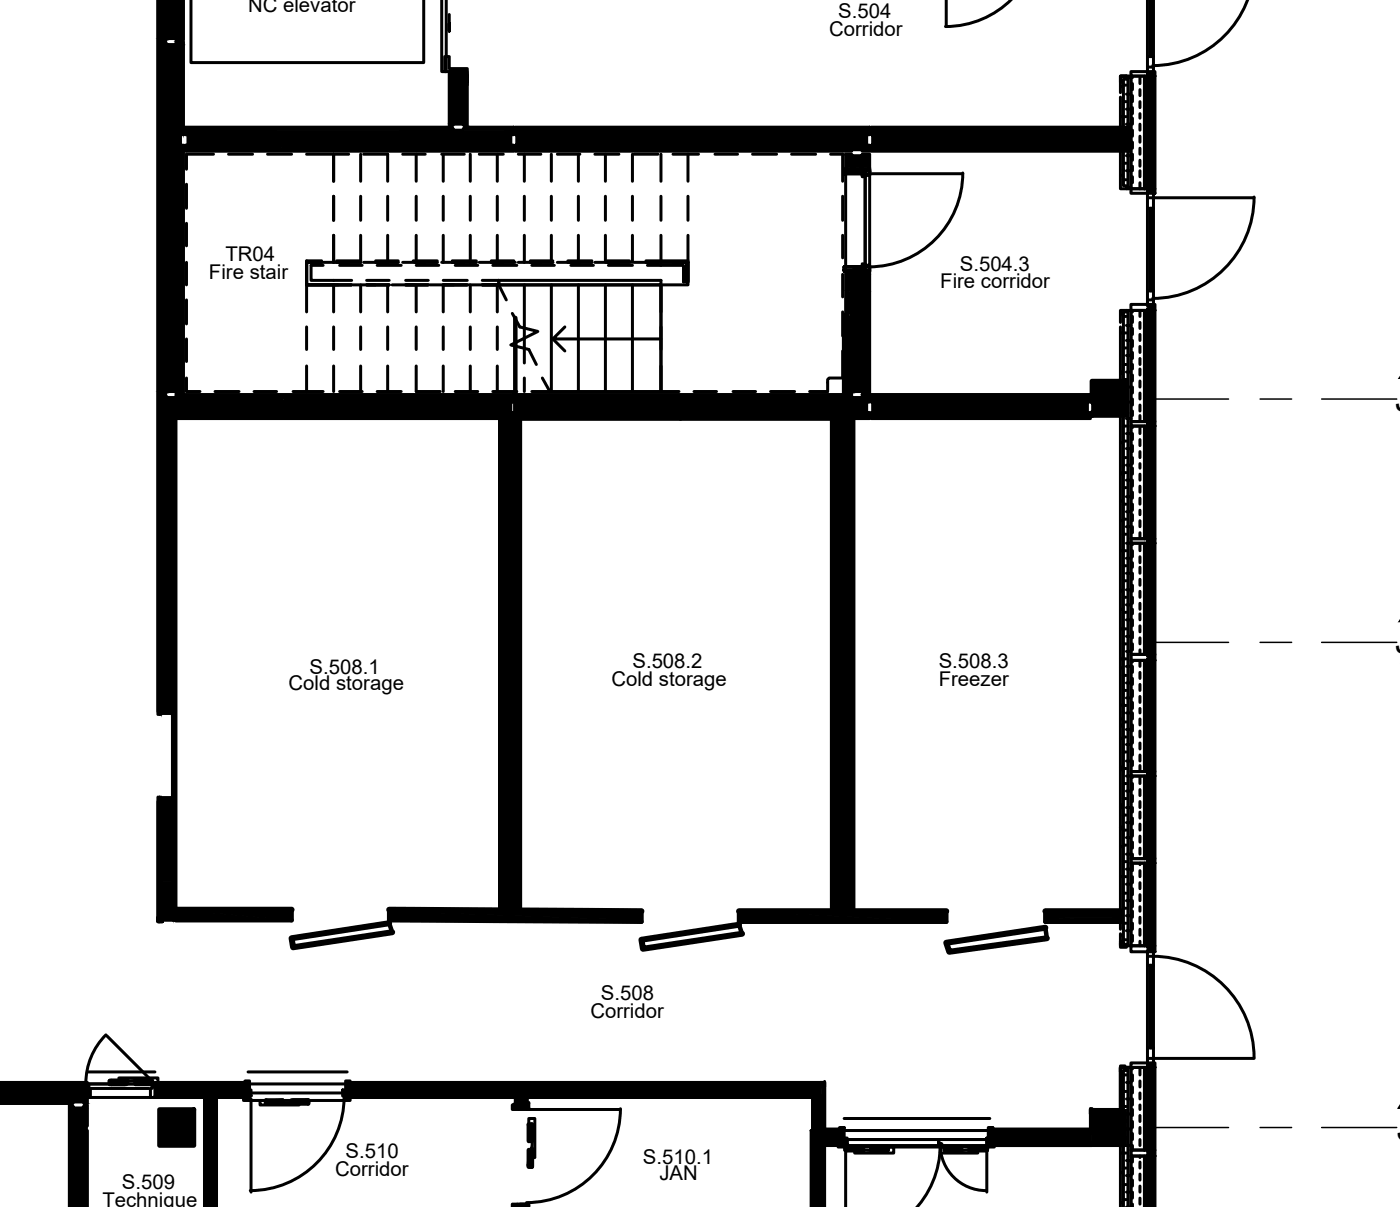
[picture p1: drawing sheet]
<svg xmlns="http://www.w3.org/2000/svg" width="39mm" height="34mm" viewBox="0 0 39 34" stroke-linecap="round" stroke-linejoin="round" font-family="sans-serif">
<defs><g id="words">
<g font-size="1">
<text x="39.3" y="11.6">JE-</text>
<text x="39.3" y="18.4">JE-</text>
<text x="39.4" y="32.1">JE</text>
</g>
<g font-size=".6">
<text x="7.8" y="-.1">EL02</text>
<text x="7" y=".3">NC elevator</text>
<text x="23.4" y="1">Corridor</text>
<text x="23.6" y=".5">S.504</text>
<text x="5.9" y="7.9">Fire stair</text>
<text x="6.4" y="7.4">TR04</text>
<text x="26.5" y="8.1">Fire corridor</text>
<text x="27.1" y="7.6">S.504.3</text>
<text x="8.1" y="19.5">Cold storage</text>
<text x="8.7" y="19">S.508.1</text>
<text x="17.2" y="19.3">Cold storage</text>
<text x="17.8" y="18.8">S.508.2</text>
<text x="26.5" y="19.3">Freezer</text>
<text x="26.5" y="18.8">S.508.3</text>
<text x="16.6" y="28.7">Corridor</text>
<text x="16.9" y="28.2">S.508</text>
<text x="2.9" y="34">Technique</text>
<text x="3.4" y="33.5">S.509</text>
<text x="9.4" y="33.1">Corridor</text>
<text x="9.7" y="32.6">S.510</text>
<text x="18.1" y="32.8">S.510.1</text>
<text x="18.6" y="33.3">JAN</text>
</g>
</g></defs>
<!-- layer: Room No. -->
<g fill="#000" stroke="#000" stroke-width=".03">
<path d="M5 25.6h3.2zM5 25.6h3.2v.3zM11 25.7h7.1v.2zM20.8 25.7h5.9v.3zM29.5 25.7h2.1zM29.5 25.9h2.1v.1z"/>
<path d="M5 25.9h3.2zM5 25.6l3.2 .3h-3.2z"/>
<path d="M11 25.6l3.1 .1zM11 25.7h3.1zM11 25.7h3.1z"/>
<path d="M11 25.7v.2h7.1zM11 25.9l7.1 .1z"/>
<path d="M11 25.7h7.1zM11 25.7h7.1z"/>
<path d="M20.8 25.7h2.7zM20.8 25.7h2.7zM20.8 25.7h2.7z"/>
<path d="M20.8 25.7h5.9zM20.8 25.7h5.9z"/>
<path d="M20.8 26h5.9zM20.8 25.7l5.9 .3h-5.9z"/>
<path d="M29.5 25.7l2.1 .2v-.2zM29.5 25.7l2.1 .2h-2.1z"/>
<path d="M29.5 26h2.1zM29.5 25.9l2.1 .1h-2.1z"/>
</g>
<!-- layer: A-WALL-____-PATT -->
<g fill="none" stroke="#000" stroke-width=".08">
<path d="M31.6 2.4h.1M31.6 3.3h.1M31.6 4.9h.1M31.6 11.6h.1M31.6 14.7h.1M31.6 17.7h.1M31.6 9.4h.1M31.6 11.1h.1M31.6 12.5h.1M31.6 14.1h.1M31.6 15.5h.1M31.6 17.2h.1"/>
<path d="M31.6 18.6h.1M31.6 16.6v.1M31.6 18.8h.1M31.6 3.8h.1M31.6 10.5h.1M31.6 13.3l.1 .1M31.6 8.8l.2 .1M31.7 13.2h.1M31.7 3.3h.1M31.7 4.8h.1M31.7 2.4h.1M31.7 2.9h.1"/>
<path d="M31.7 3.8h.1M31.7 4.2h.1M31.7 4.6h.1M31.7 5.1h.1M31.7 17.7h.1M31.7 9.4h.1M31.7 15.5h.1M31.7 18.6h.1M31.7 19.8l-.1 .1M31.7 9.8h.1M31.7 10.3h.1M31.7 10.7h.1"/>
<path d="M31.7 11.1h.1M31.7 11.6h.1M31.7 12h.1M31.7 12.4h.1M31.7 12.9h.1M31.7 13.3h.1M31.7 13.7h.1M31.7 14.2h.1M31.7 14.6h.1M31.7 15.1h.1M31.7 15.9h.1M31.7 16.4h.1"/>
<path d="M31.7 16.8h.1M31.7 17.3h.1M31.7 18.1h.1M31.7 19h.1M31.7 19.5h.1M31.7 19.9h.1M31.8 2.2h.1M31.8 2.7h.1M31.8 3.1h.1M31.8 3.5h.1M31.8 4h.1M31.8 4.4h.1"/>
<path d="M31.8 4.8h.1M31.8 5.3h.1M31.8 10.5h.1M31.8 9.2h.1M31.8 9.6h.1M31.8 10h.1M31.8 10.9h.1M31.8 11.3h.1M31.8 11.8h.1M31.8 12.2h.1M31.8 12.6h.1M31.8 13.1h.1"/>
<path d="M31.8 13.5h.1M31.8 14h.1M31.8 14.4h.1M31.8 14.8h.1M31.8 15.3h.1M31.8 15.7h.1M31.8 16.2h.1M31.8 16.6h.1M31.8 17h.1M31.8 17.5h.1M31.8 17.9h.1M31.8 18.4h.1"/>
<path d="M31.8 18.8h.1M31.8 19.2h.1M31.8 19.7h.1M31.6 20.8h.1M31.6 23.9h.1M31.6 20.3h.1M31.6 21.6h.1M31.6 24.7h.1M31.6 26.4h.1M31.6 22.8h.1M31.6 33h.1M31.6 30.8h.1"/>
<path d="M31.6 32.5h.1M31.6 33.9h.1M31.6 23.3l.2 .1M31.6 21.7h.1M31.6 26.6h.1M31.6 22.7h.1M31.6 20.4v.1M31.7 20.1h.1M31.7 26.1v.1M31.7 24.7h.1M31.7 20.3h.1M31.7 20.8h.1"/>
<path d="M31.7 21.2h.1M31.7 21.7h.1M31.7 22.1h.1M31.7 22.5h.1M31.7 23h.1M31.7 23.8h.1M31.7 24.3h.1M31.7 25.2h.1M31.7 25.6h.1M31.7 26h.1M31.7 26.5h.1M31.7 32.5h.1"/>
<path d="M31.7 30.3h.1M31.7 30.8h.1M31.7 31.2h.1M31.7 32.9h.1M31.7 33.4h.1M31.7 33.8h.1M31.8 31.6h.1M31.8 32.1h.1M31.8 22.8h.1M31.8 20.1h.1M31.8 20.6h.1M31.8 21h.1"/>
<path d="M31.8 21.4h.1M31.8 21.9h.1M31.8 22.3h.1M31.8 23.2h.1M31.8 23.6h.1M31.8 24.1h.1M31.8 24.5h.1M31.8 24.9h.1M31.8 25.4h.1M31.8 25.8h.1M31.8 26.2h.1M31.8 30.5h.1"/>
<path d="M31.8 31h.1M31.8 31.4h.1M31.8 31.8h.1M31.8 32.3h.1M31.8 32.7h.1M31.8 33.1h.1M31.8 33.6h.1M31.8 34h.1"/>
</g>
<!-- layer: I-WALL-____-MCUT -->
<g fill="none" stroke="#000" stroke-width=".08">
<path d="M4.5 -.1v20.2M5.2 -.1v1.2h-.7v-1.2v20.2M4.5 1.2h.2v.1l.5-.1v2.6h-.1v.3h.1v7h-.7zM4.5 11.1h.2v.1h.3v-.1h9.5v.2h-.1l.1 .5h-10zM4.5 11.8h.5v14.1h-.5M5.2 3.6h7.6v.1h.2l.1-.1h1.4v.2h-.1l.1 .5h-9.3v-.2h.1zM12.7 2v1.5h.5v-1.5M14.5 3.6h10v.2h-.1l.1 .5h-10zM14.5 11.1h9.5v.1l.5-.1v.2h-.1l.1 .5h-10zM24.1 4.8h-.3v-.5h.7v.5h-.2M24.1 7.6h-.3v3.5h.7v-3.5h-.2M24.6 11.1h6.1v.2v.5h-6.1z"/>
<path d="M24.6 3.6h7.2v.7h-7.2zM31.6 9.1v-.4h.3v18h-.1M31.6 2.3v.3M31.6 9.2v16.6M31.8 2.1h.1v3.2h-.3v-2.6M0 30.5l2.5 .1M2.5 31.7v-.6l-.2 .1-.3-.1v3M2.5 30.9v.2h-2.6M2.5 31.9v2.2M4.4 30.9h1.4v3.2M4.5 30.6l-.1-.1 2.6 .1M4.5 22.6v3.3"/>
<path d="M4.5 30.6l2.5-.1v.1M4.5 22.5v3.5M7 30.9h-.9v3.2M9.8 30.9h4.7l.1 .3M9.8 30.6h13.4M14.6 34l-.1 .1M14.8 34l.1 .1M14.8 31.2l.1-.3h8v3.2M23.1 30.5h-13.3v.1M23.2 30.5v1.1M23.2 30.6v1.3h.6l-.6-.1M23.8 31.9v.4h-.6v1.8"/>
<path d="M27.9 31.9l2.8-.1v-.5h.9v-1.2h.3v4M27.9 31.9v.4M27.9 31.9h2.9M31.6 30.1h.3zM31.6 30.1v1.2v-1.2M31.6 25.9v.3M31.6 26.3v.2M31.6 32.3v1.8"/>
</g>
<!-- layer: A-WALL-____-MCUT -->
<g fill="none" stroke="#000" stroke-width=".08">
<path d="M4.5 -.1v20.2M4.5 11.8h.4v14.1M4.5 11.9v8.2M31.8 2.1l-.1 .1v3l.1 .1M31.8 8.7l-.1 .1v17.8l.1 .1M31.8 2.1v3.2M31.8 8.7v18M0 30.6h2.5M4.4 30.9h1.4v3.2M4.4 30.6h.1M4.4 30.6h2.6M4.4 30.9h1.4"/>
<path d="M4.4 30.6h2.5M4.5 22.5v3.5M4.5 30.6h2.5M4.5 20.1v-8.2h.4v14M4.5 22.5v3.4M6.1 30.9v3.2M6.1 30.9h.9M6.9 30.9h-.9v3.2M9.8 30.9h4.8v.2M9.8 30.6h13.4M9.9 30.9h4.7v.3M9.9 30.6h13.3"/>
<path d="M14.6 34v.1M14.8 31.2v-.3h8.2v3.2M14.8 34v.1M14.8 30.9v.2M14.9 30.9h8v1M23 31.9h.1M23 31.9l-.1 2.2M23.2 31.9h.1M23.2 30.9v1M23.2 31.6v.6M23.2 31.9h.6M23.2 30.5v1.7"/>
<path d="M23.8 32.2h-.6v1.9M27.9 31.9h2.9M27.9 32.2h2.9M31.7 32.3v1.8M31.8 30.1l-.1 .1v1.1M31.8 30.1v4M31.9 30.1h-.3v1.2h-.8v.6h-2.9"/>
</g>
<!-- layer: A-GLAZ-CURT-OTLN -->
<g fill="#000" stroke="#000" stroke-width=".03">
<path d="M32.4 18.6v3.2zM32.4 18.6v3.2z"/>
<path d="M32.4 15.3v3.2zM32.4 15.3v3.2z"/>
<path d="M32.4 12v3.2zM32.4 12v3.2z"/>
<path d="M32.4 8.7v3.2zM32.4 8.7v3.2z"/>
<path d="M32.4 2.1v3.3zM32.4 2.1v3.3z"/>
<path d="M32.4 15.3v3.2zM32.4 15.3v3.2z"/>
<path d="M32.4 12v3.2zM32.4 12v3.2z"/>
<path d="M32.4 8.7v3.2zM32.4 8.7v3.2z"/>
<path d="M32.4 2.1v3.3zM32.4 2.1v3.3z"/>
<path d="M32.5 18.6v3.2zM32.5 18.6v3.2z"/>
<path d="M32.5 15.3v3.2zM32.5 15.3v3.2z"/>
<path d="M32.5 12v3.2zM32.5 12v3.2z"/>
<path d="M32.5 8.7v3.2zM32.5 8.7v3.2z"/>
<path d="M32.5 2.1v3.3zM32.5 2.1v3.3z"/>
<path d="M32.4 32.5v1.6zM32.4 32.5v1.6z"/>
<path d="M32.4 30v2.5zM32.4 30v2.5z"/>
<path d="M32.4 24.3v2.4zM32.4 24.3v2.4z"/>
<path d="M32.4 21.8v2.4zM32.4 21.8v2.4z"/>
<path d="M32.4 32.5v1.6zM32.4 32.5v1.6z"/>
<path d="M32.4 30v2.5zM32.4 30v2.5z"/>
<path d="M32.4 18.6v3.2zM32.4 18.6v3.2z"/>
<path d="M32.4 24.3v2.4zM32.4 24.3v2.4z"/>
<path d="M32.4 21.8v2.4zM32.4 21.8v2.4z"/>
<path d="M32.5 32.5v1.6zM32.5 32.5v1.6z"/>
<path d="M32.5 30v2.5zM32.5 30v2.5z"/>
<path d="M32.5 24.3v2.4zM32.5 24.3v2.4z"/>
<path d="M32.5 21.8v2.4zM32.5 21.8v2.4z"/>
</g>
<g fill="none" stroke="#000" stroke-width=".08">
<path d="M31.9 2.1v.1M31.9 2.4v.1M31.9 2.7v.2M31.9 3v.2M31.9 3.3v.2M31.9 3.7v.1M31.9 4v.2M31.9 4.3v.2M31.9 4.7v.1M31.9 5v.2M31.9 8.7v.1M31.9 8.9v.2"/>
<path d="M31.9 9.3v.1M31.9 9.6v.2M31.9 9.9v.2M31.9 10.3v.1M31.9 10.6v.1M31.9 10.9v.2M31.9 11.2v.2M31.9 11.6v.1M31.9 12v.1M31.9 12.2v.2M31.9 12.6v.1M31.9 12.9v.2"/>
<path d="M31.9 13.2v.2M31.9 13.5v.2M31.9 13.9v.1M31.9 14.2v.2M31.9 14.5v.2M31.9 14.8v.2M31.9 15.3v.1M31.9 15.5v.2M31.9 15.9v.1M31.9 16.2v.1M31.9 16.5v.2M31.9 16.8v.2"/>
<path d="M31.9 17.2v.1M31.9 17.5v.1M31.9 17.8v.2M31.9 18.1v.2M31.9 18.6v.1M31.9 18.8v.2M31.9 19.1v.2M31.9 19.5v.1M31.9 19.8v.2M32.1 2.2v.2M32.1 2.5v.2M32.1 2.9v.1"/>
<path d="M32.1 3.2v.1M32.1 3.5v.2M32.1 3.8v.2M32.1 4.2v.1M32.1 4.5v.2M32.1 4.8v.2M32.1 5.2v.1M32.1 8.8v.1M32.1 9.1v.2M32.1 9.4v.2M32.1 9.8v.1M32.1 10.1v.2"/>
<path d="M32.1 10.4v.2M32.1 10.7v.2M32.1 11.1v.1M32.1 11.4v.2M32.1 11.7v.2M32.1 12.1v.1M32.1 12.4v.2M32.1 12.7v.2M32.1 13.1v.1M32.1 13.4v.1M32.1 13.7v.2M32.1 14v.2"/>
<path d="M32.1 14.4v.1M32.1 14.7v.1M32.1 15v.2M32.1 15.4v.1M32.1 15.7v.2M32.1 16v.2M32.1 16.3v.2M32.1 16.7v.1M32.1 17v.2M32.1 17.3v.2M32.1 17.6v.2M32.1 18v.1"/>
<path d="M32.1 18.3v.1M32.1 18.7v.1M32.1 19v.1M32.1 19.3v.2M32.1 19.6v.2M32.1 20v.1M31.9 20.1v.2M31.9 20.4v.2M31.9 20.8v.1M31.9 21.1v.2M31.9 21.4v.2M31.9 21.9h.1"/>
<path d="M31.9 22.1v.2M31.9 22.4v.2M31.9 22.8v.1M31.9 23.1v.1M31.9 23.4v.2M31.9 23.7v.2M31.9 24.1v.1M31.9 24.4v.1M31.9 24.7v.2M31.9 25v.2M31.9 25.4v.2M31.9 25.7v.2"/>
<path d="M31.9 26v.2M31.9 26.4v.1M31.9 30.1h.1M31.9 30.3v.2M31.9 30.6v.2M31.9 31v.1M31.9 31.3v.1M31.9 31.6v.2M31.9 31.9v.2M31.9 32.3v.1M31.9 32.6v.2M31.9 32.9v.2"/>
<path d="M31.9 33.3v.1M31.9 33.6v.2M31.9 33.9v.2M32.1 20.3v.1M32.1 20.6v.2M32.1 20.9v.2M32.1 21.3v.1M32.1 21.6v.1M32.1 21.9v.2M32.1 22.3v.1M32.1 22.6v.2M32.1 22.9v.2"/>
<path d="M32.1 23.2v.2M32.1 23.6v.1M32.1 23.9v.2M32.1 24.3v.1M32.1 24.5v.2M32.1 24.9v.1M32.1 25.2v.2M32.1 25.6v.1M32.1 25.9v.1M32.1 26.2v.2M32.1 26.5v.2M32.1 30.1v.2"/>
<path d="M32.1 30.5v.1M32.1 30.8v.2M32.1 31.1v.2M32.1 31.4v.2M32.1 31.8v.1M32.1 32.1v.2M32.1 32.6h.1M32.1 32.8v.1M32.1 33.1v.2M32.1 33.4v.2M32.1 33.8v.1M32.1 34.1h.1"/>
</g>
<!-- layer: A-GLAZ-CURT-MCUT -->
<g fill="none" stroke="#000" stroke-width=".08">
<path d="M31.9 18.6h.4v3.1h-.4zM31.9 15.3h.4v3.1h-.4zM31.9 12h.4v3.2h-.4zM31.9 8.7h.4v3.2h-.4zM31.9 2.1h.4v3.2h-.4zM32.3 18.6h.1v3.1h-.1zM32.3 15.3h.1v3.1h-.1zM32.3 12h.1v3.2h-.1zM32.3 8.7h.1v3.2h-.1zM32.3 2.1h.1v3.2h-.1zM32.4 18.6v3.2zM32.4 15.3v3.2z"/>
<path d="M32.4 12v3.2zM32.4 8.7v3.2zM32.4 2.1v3.3zM32.5 18.6v3.2zM32.5 15.3v3.2zM32.5 12v3.2zM32.5 8.7v3.2zM32.5 2.1v3.3zM31.9 34.1v-1.5h.4v1.5v-1.5h.1v1.5v-1.6v1.6M31.9 30.1h.4v2.3h-.4zM31.9 24.3h.4v2.4h-.4zM31.9 21.9h.4v2.3h-.4z"/>
<path d="M32.3 30.1h.1v2.3h-.1zM32.3 24.3h.1v2.4h-.1zM32.3 21.9h.1v2.3h-.1zM32.4 30v2.5zM32.4 24.3v2.4zM32.4 21.8v2.4zM32.4 32.5v1.6zM32.5 34.1v-1.6v1.6M32.5 30v2.5zM32.5 24.3v2.4zM32.5 21.8v2.4z"/>
</g>
<!-- layer: A-GLAZ-CWMG-OTLN -->
<g fill="none" stroke="#000" stroke-width=".08">
<path d="M32.4 18.6h.1M32.4 18.4h.1M32.4 15.3h.1M32.4 15.2h.1M32.4 12h.1M32.4 11.9h.1M32.4 8.7h.1M32.4 5.3h.1M32.4 2.1h.1M32.6 2.1v3.2M32.6 8.7v3.2M32.6 12v3.2"/>
<path d="M32.6 15.3v3.1M32.6 18.6v3.1M32.4 32.6h.1M32.4 32.4h.1M32.4 30.1h.1M32.4 21.7h.1M32.4 26.7h.1M32.4 24.3h.1M32.4 24.2h.1M32.4 21.9h.1M32.6 21.9v2.3M32.6 24.3v2.4"/>
<path d="M32.6 30.1v2.3M32.6 32.6v1.5"/>
</g>
<!-- layer: A-GLAZ-CWMG-MCUT -->
<path d="M31.9 18.4h.7v.2h-.7zM31.9 15.2h.7v.1h-.7zM31.9 11.9h.7v.1h-.7zM31.9 8.6h.7v.1h-.7zM31.9 5.3h.7v.1h-.7zM31.9 2h.7v.1h-.7zM31.9 32.4h.7v.2h-.7zM31.9 30h.7v.1h-.7zM31.9 21.7h.7v.2h-.7zM31.9 26.7h.7v.1h-.7zM31.9 24.2h.7v.1h-.7z" fill="none" stroke="#000" stroke-width=".08"/>
<!-- layer: A-DOOR-____-OTLN -->
<g fill="none" stroke="#000" stroke-width=".08">
<path d="M11.9 -.1v1.9h-6.5v-1.8M26.7 -.1v.8a2.53 2.53 0 0 0 1.8-.8M32.4 -.1v2.1h.1v-2M32.4 -.1v1.7M32.5 -.1v1.7M35.2 0a2.81 2.81 0 0 1-2.7 1.8M12.7 .4v.5M13.2 2.1h.1M13.2 2.1v.2M13.2 2.1v.3M13.2 2.3h.1M23.8 7.5h.1"/>
<path d="M23.8 7.6h.1M23.8 4.8h.1M23.8 4.9h.1M23.8 4.9v2.6M24.1 7.6v.1v-.1h.2v.1v-.1zM24.1 4.7v.1h.2v-.1v.1h-.2zM24.4 4.9v2.6M24.5 7.5h.1M24.5 7.6h.1M24.5 4.8h.1M24.5 4.9h.1M24.5 4.9h2.6a2.65 2.65 0 0 1-2.6 2.6"/>
<path d="M32.4 5.4h.1v3.2h-.1zM32.4 5.6h3M32.4 8.2h.1M32.4 5.9h.1M32.4 8.5h.1M32.4 1.6h.1M32.4 1.9h.1M32.4 5.9v2.3M32.5 5.9v2.3M35.4 5.6a2.86 2.86 0 0 1-2.9 2.8M2.5 30.6v.3zM2.5 30.6h1.8"/>
<path d="M2.5 30.7h1.7M2.5 30.9h1.7M3 29.2a1.93 1.93 0 0 0-.6 1.3M3 29.2l1.4 1.4M4.3 30.6h.1v.3h-.2zM6.9 30.6h.1v.3h-.1h.1v-.3zM7 31h2.7M7.1 31v2.6M7.1 30.8h2.6M9.7 30.9a2.65 2.65 0 0 1-2.6 2.7M9.8 30.6h.1h-.1v.3h.1h-.1zM14.6 34v.1v-.1h.2v.1v-.1z"/>
<path d="M14.6 31.1v.1h.2v-.1v.1h-.2zM14.8 34h.1M14.8 31.2h.1M14.9 31.3l2.6-.1a2.65 2.65 0 0 1-2.7 2.7M23.9 32.1h3.9M23.9 31.9h3.9M26.5 32.2l.1 .1M27.8 33.6a1.29 1.29 0 0 1-1.3-1.3 2.56 2.56 0 0 1-.7 1.8M27.8 33.6v-1.3h-4v1.8M32.4 26.8h.1v3.2h-.1zM32.4 27.2h.1M32.4 29.5h.1"/>
<path d="M32.4 27h.1M32.4 27.2v2.3M32.5 27.2v2.3M32.5 27a2.86 2.86 0 0 1 2.9 2.8h-3"/>
</g>
<!-- layer: A-WALL-____-PATT -->
<g fill="#000" stroke="#000" stroke-width=".03">
<path d="M24.6 3.8h7.2zM24.6 4.1h7.2z"/>
<path d="M4.5 -.1v20.2zM4.5 -.1v20.2z"/>
<path d="M4.5 -.1l.7 1.2v-1.2zM4.5 -.1l.7 1.2h-.7z"/>
<path d="M4.5 11.2h3.5zM4.5 11.2h3.5zM4.5 11.2h3.5zM4.5 11.2h3.5z"/>
<path d="M4.5 11.2h3.5zM4.5 11.2h3.5z"/>
<path d="M4.5 11.3h3.5zM4.5 11.3h3.5z"/>
<path d="M4.5 11.3h3.5zM4.5 11.3h3.5z"/>
<path d="M4.5 11.8v8.2zM4.5 11.8v8.2z"/>
<path d="M4.5 11.9v8.1zM4.5 11.9v8.1z"/>
<path d="M4.5 1.2l.2 .1v-.1zM4.5 1.2l.2 .1h-.2z"/>
<path d="M4.5 11.1l.2 .1v-.1zM4.5 11.1l.2 .1h-.2z"/>
<path d="M4.5 11h.2zM4.5 11l.2 .1z"/>
<path d="M4.5 1.1h.2zM4.5 1.1h.2z"/>
<path d="M4.5 11.9l.4 8.2v-8.2zM4.5 11.9l.4 8.2h-.4z"/>
<path d="M4.5 11.8l.4 .1zM4.5 11.8l.4 .1z"/>
<path d="M4.9 11.9v12.9zM4.9 11.9v12.9z"/>
<path d="M4.5 11.8h.5zM4.5 11.8h.5z"/>
<path d="M4.9 11.8l.1 14.1zM4.9 11.8l.1 14.1z"/>
<path d="M4.5 3.8h.6zM4.5 3.8h.7z"/>
<path d="M4.5 3.8l.6 .3v-.3zM4.5 3.8l.6 .3h-.6z"/>
<path d="M5 1.2l.2 .1v-.1zM5 1.2l.2 .1h-.2z"/>
<path d="M4.5 1.3l.7 2.5v-2.5zM4.5 1.3l.7 2.5h-.7z"/>
<path d="M4.5 4.1h.7zM4.5 4.1h.7z"/>
<path d="M4.5 4.1l.7 6.9v-6.9zM4.5 4.1l.7 6.9h-.7z"/>
<path d="M5 11l.2 .1zM5 11l.2 .1z"/>
<path d="M5 1.1h.2zM5 1.1h.2z"/>
<path d="M5.2 4.1h2.7zM5.2 4.1h2.7zM5.2 4.1h2.7zM5.2 4.1h2.7z"/>
<path d="M5.2 4.1h2.7zM5.2 4.1h2.7z"/>
<path d="M5.2 4.1h2.7zM5.2 4.1h2.7z"/>
<path d="M5.2 4.2h2.7zM5.2 4.2h2.7z"/>
<path d="M5.2 4.1l2.7 .1zM5.2 4.1l2.7 .1z"/>
<path d="M4.5 11.2l3.5 .1zM4.5 11.2l3.5 .1z"/>
<path d="M8 4.1h6.5zM8 4.1h6.5zM8 4.1h6.5zM8 4.1h6.5z"/>
<path d="M8 4.1h6.5zM8 4.1h6.5z"/>
<path d="M8 4.1h6.5zM8 4.1h6.5z"/>
<path d="M8 4.2h6.5zM8 4.2h6.5z"/>
<path d="M8 4.2h6.5zM8 4.2h6.5z"/>
<path d="M5.2 4.2h2.8zM5.2 4.2h2.8z"/>
<path d="M8 11.2h6.5zM8 11.2h6.5zM8 11.2h6.5zM8 11.2h6.5z"/>
<path d="M8 11.2h6.5zM8 11.2h6.5z"/>
<path d="M8 11.3h6.5zM8 11.3h6.5zM8 11.3h6.5zM8 11.3h6.5z"/>
<path d="M8 11.3h6.5zM8 11.3h6.5z"/>
<path d="M8 11.3h6.5zM8 11.3h6.5z"/>
<path d="M4.5 11.3h3.5zM4.5 11.3h3.5z"/>
<path d="M5.2 3.6l7.6 .1v-.1zM5.2 3.6l7.6 .1h-7.6z"/>
<path d="M12.7 3.5h.1zM12.7 3.5h.1z"/>
<path d="M12.7 2l.5 1.5v-1.5zM12.7 2l.5 1.5h-.5z"/>
<path d="M13 3.5h.2zM13 3.5h.2z"/>
<path d="M4.5 11.3h9.9zM4.5 11.3h10z"/>
<path d="M4.5 11.3l9.9 .3v-.3zM4.5 11.3l9.9 .3h-9.9z"/>
<path d="M5.3 3.8l9.1 .3v-.3zM5.3 3.8l9.1 .3h-9.1z"/>
<path d="M5.3 4.1h9.2zM5.2 4.1h9.3z"/>
<path d="M5 11.1l9.5 .1v-.1zM5 11.1l9.5 .1h-9.5z"/>
<path d="M4.5 11.2h10zM4.5 11.2h10z"/>
<path d="M8 11.2l6.5 .1zM8 11.2l6.5 .1z"/>
<path d="M4.5 11.3h10zM4.5 11.3h10z"/>
<path d="M4.5 11.6h10zM4.5 11.6h10z"/>
<path d="M4.5 11.6l10 .2v-.2zM4.5 11.6l10 .2h-10z"/>
<path d="M13.1 3.6l1.4 .1v-.1zM13.1 3.6l1.4 .1h-1.5z"/>
<path d="M5.2 3.7l9.3 .1v-.1zM5.2 3.7l9.3 .1h-9.3z"/>
<path d="M5.2 3.8h9.3zM5.2 3.8h9.2z"/>
<path d="M5.2 4.1h9.3zM5.2 4.1h9.3z"/>
<path d="M8 4.1l6.5 .1zM8 4.1l6.5 .1zM8 4.2h6.5zM8 4.2h6.5z"/>
<path d="M5.2 4.2l9.3 .1v-.1zM5.2 4.2l9.3 .1h-9.3z"/>
<path d="M14.5 4.2h5.6zM14.5 4.2h5.6z"/>
<path d="M14.5 4.2h5.6zM14.5 4.2h5.6z"/>
<path d="M14.5 4.2h5.7zM14.5 4.2h5.7z"/>
<path d="M14.5 11.2h4.2zM14.5 11.2h4.2z"/>
<path d="M14.5 11.2h4.2zM14.5 11.2h4.2z"/>
<path d="M14.5 11.3h4.2zM14.5 11.3h4.2z"/>
<path d="M14.5 11.3h4.2zM14.5 11.3h4.2z"/>
<path d="M14.1 11.8l.6 13.9v-13.9zM14.1 11.8l.6 13.9h-.6z"/>
<path d="M14.5 11.2h4.2zM14.5 11.2h4.2z"/>
<path d="M14.5 11.2l4.2 .1zM14.5 11.2l4.2 .1z"/>
<path d="M18.7 11.2h1.4zM18.7 11.2h1.4zM18.7 11.2h1.4zM18.7 11.2h1.4z"/>
<path d="M18.7 11.2h1.4zM18.7 11.2h1.4z"/>
<path d="M18.7 11.3h1.5zM18.7 11.3h1.5z"/>
<path d="M18.7 11.3h5.8zM18.7 11.3h5.8z"/>
<path d="M14.5 11.3h4.2zM14.5 11.3h4.2z"/>
<path d="M18.7 11.3h5.8zM18.7 11.3h5.8z"/>
<path d="M18.7 11.3h5.8zM18.7 11.3h5.8z"/>
<path d="M18.8 11.2h1.3zM18.8 11.2h1.3z"/>
<path d="M18.8 11.2h1.3zM18.8 11.2h1.3z"/>
<path d="M14.5 4.1h5.6zM14.5 4.1h5.6zM14.5 4.1h5.6zM14.5 4.1h5.7z"/>
<path d="M14.5 4.1l5.6 .1zM14.5 4.1l5.6 .1z"/>
<path d="M14.5 11.2h5.6zM14.5 11.2h5.6zM14.5 11.2h5.6zM14.5 11.2h5.7z"/>
<path d="M18.7 11.2h1.4zM18.7 11.2h1.4zM18.8 11.2h1.3zM18.8 11.2h1.3z"/>
<path d="M18.8 11.2l1.3 .1zM18.8 11.2l1.3 .1z"/>
<path d="M20.2 4.1h4.3zM20.2 4.1h4.3zM20.2 4.1h4.3zM20.2 4.1h4.3z"/>
<path d="M20.2 4.1h4.3zM20.2 4.1h4.3z"/>
<path d="M20.2 4.2h4.3zM20.2 4.2h4.3zM20.2 4.2h4.3zM20.2 4.2h4.3z"/>
<path d="M20.2 4.2h4.3zM20.2 4.2h4.3z"/>
<path d="M14.5 4.2h5.7zM14.5 4.2h5.7z"/>
<path d="M20.2 4.2h4.3zM20.2 4.2h4.3z"/>
<path d="M20.2 11.2h4.3zM20.2 11.2h4.3zM20.2 11.2h4.3zM20.2 11.2h4.3z"/>
<path d="M18.8 11.3h1.4zM18.8 11.3h1.4z"/>
<path d="M20.2 11.3h4.3zM20.2 11.3h4.3z"/>
<path d="M18.8 11.3h1.4zM18.7 11.3h1.5z"/>
<path d="M20.2 11.3h4.3zM20.2 11.3h4.3z"/>
<path d="M20.2 11.2h4.3zM20.2 11.2h4.3z"/>
<path d="M23.8 8.2h.1zM23.8 8.2h.1z"/>
<path d="M23.8 8.2h.1zM23.8 8.2h.1z"/>
<path d="M23.8 8.2h.2zM23.8 8.2h.2z"/>
<path d="M23.8 8.8h.1zM23.8 8.8h.1z"/>
<path d="M23.8 8.9h.1zM23.8 8.9h.1z"/>
<path d="M23.8 8.9h.1zM23.8 8.9h.1z"/>
<path d="M23.8 8.9h.1zM23.8 8.9h.1z"/>
<path d="M23.8 8.2h.1zM23.8 8.2h.1zM23.8 8.2h.1zM23.8 8.2h.2z"/>
<path d="M23.8 8.2h.1zM23.8 8.2h.1z"/>
<path d="M23.8 8.8l.1 .1zM23.8 8.8l.1 .1z"/>
<path d="M23.8 8.9h.1zM23.8 8.9h.1z"/>
<path d="M24 8.2h.5zM24 8.2h.5zM24 8.2h.5zM24 8.2h.5z"/>
<path d="M24 8.2h.5zM24 8.2h.5z"/>
<path d="M23.8 8.2h.2zM23.8 8.2h.2z"/>
<path d="M24 8.2h.5zM24 8.2h.5z"/>
<path d="M24 8.8h.5zM24 8.8h.5zM24 8.8h.5zM24 8.8h.5z"/>
<path d="M24 8.9h.5zM24 8.9h.5z"/>
<path d="M24 8.9h.5zM24 8.9h.5zM24 8.9h.5zM24 8.9h.5z"/>
<path d="M24 8.9h.5zM24 8.9h.5z"/>
<path d="M23.8 8.9h.2zM23.8 8.9h.2z"/>
<path d="M23.8 4.3l.2 .1zM23.8 4.3l.2 .1z"/>
<path d="M24 8.2h.5zM24 8.2h.5z"/>
<path d="M23.8 11l.2 .1zM23.8 11l.2 .1z"/>
<path d="M14.5 4.2l9.5 .1zM14.5 4.2l9.5 .1z"/>
<path d="M14.5 11.1l9.5 .1v-.1zM14.5 11.1l9.5 .1h-9.5z"/>
<path d="M23.8 4.7l.3 .1v-.1zM23.8 4.7l.3 .1h-.3z"/>
<path d="M23.8 7.6l.3 .1v-.1zM23.8 7.6l.3 .1h-.3z"/>
<path d="M23.5 11.8l.6 13.9v-13.9zM23.5 11.8l.6 13.9h-.6z"/>
<path d="M24.1 4.7l.2 .1v-.1zM24.1 4.7l.2 .1h-.2z"/>
<path d="M24.1 7.6l.2 .1v-.1zM24.1 7.6l.2 .1h-.2z"/>
<path d="M14.6 3.8l9.8 .3v-.3zM14.6 3.8l9.8 .3h-9.8z"/>
<path d="M14.6 4.1h9.9zM14.5 4.1h10z"/>
<path d="M14.6 11.3l9.8 .3v-.3zM14.6 11.3l9.8 .3h-9.8z"/>
<path d="M14.6 11.6h9.9zM14.5 11.6h10z"/>
<path d="M24.3 4.3l.2 .1zM24.3 4.3l.2 .1z"/>
<path d="M23.8 4.4l.7 .3v-.3zM23.8 4.4l.7 .3h-.7z"/>
<path d="M24.3 4.7l.2 .1v-.1zM24.3 4.7l.2 .1h-.2z"/>
<path d="M24.3 7.6l.2 .1v-.1zM24.3 7.6l.2 .1h-.2z"/>
<path d="M23.8 7.7l.7 .5v-.5zM23.8 7.7l.7 .5h-.7z"/>
<path d="M24 8.2h.5zM24 8.2h.5z"/>
<path d="M24 8.2h.5zM24 8.2h.5zM24 8.2h.5zM24 8.2h.5z"/>
<path d="M23.8 8.2l.7 .6v-.6zM23.8 8.2l.7 .6h-.7z"/>
<path d="M24 8.8l.5 .1zM24 8.8l.5 .1z"/>
<path d="M24 8.9h.5zM24 8.9h.5z"/>
<path d="M23.8 8.9l.7 2.1v-2.1zM23.8 8.9l.7 2.1h-.7z"/>
<path d="M24.3 11l.2 .1zM24.3 11l.2 .1z"/>
<path d="M14.5 3.6l10 .2v-.2zM14.5 3.6l10 .2h-10z"/>
<path d="M14.5 3.8h10zM14.5 3.8h9.9z"/>
<path d="M14.5 4.1h10zM14.5 4.1h10z"/>
<path d="M20.2 4.1l4.3 .1zM20.2 4.1l4.3 .1z"/>
<path d="M14.5 4.2h10zM14.5 4.2h10z"/>
<path d="M24.3 4.2l.2 .1zM24.3 4.2l.2 .1z"/>
<path d="M24.3 11.1l.2 .1v-.1zM24.3 11.1l.2 .1h-.2z"/>
<path d="M14.5 11.2h10zM14.5 11.2h10z"/>
<path d="M20.2 11.2h4.3zM20.2 11.2h4.3z"/>
<path d="M20.2 11.2h4.3zM20.2 11.2h4.3z"/>
<path d="M20.2 11.2l4.3 .1zM20.2 11.2l4.3 .1z"/>
<path d="M14.5 11.3h10zM14.5 11.3h10z"/>
<path d="M14.5 11.3h10zM14.5 11.3h9.9z"/>
<path d="M14.5 11.6l10 .2v-.2zM14.5 11.6l10 .2h-10z"/>
<path d="M24.6 11.3l6.1 .3v-.3zM24.6 11.3l6.1 .3h-6.1z"/>
<path d="M24.6 11.6h6.1zM24.6 11.6h6.1z"/>
<path d="M24.6 11.1l6.1 .2v-.2zM24.6 11.1l6.1 .2h-6.1z"/>
<path d="M24.6 11.3h6.1zM24.6 11.3h6.1z"/>
<path d="M24.6 11.6l6.1 .2v-.2zM24.6 11.6l6.1 .2h-6.1z"/>
<path d="M24.6 3.6l7.2 .2v-.2zM24.6 3.6l7.2 .2h-7.2zM24.6 3.8h7.2z"/>
<path d="M24.6 3.8l7.2 .3v-.3zM24.6 3.8l7.2 .3h-7.2zM24.6 4.1h7.2z"/>
<path d="M24.6 4.1l7.2 .2v-.2zM24.6 4.1l7.2 .2h-7.2z"/>
<path d="M2 31.1l.1 .1zM2 31.1l.1 .1h-.1z"/>
<path d="M-.1 31.1h2.2zM-.1 31.1h2.1z"/>
<path d="M2.4 31.1l.1 .1zM2.4 31.1l.1 .1h-.2z"/>
<path d="M2 31.2l.5 2.9v-2.9zM2 31.2l.5 2.9h-.5z"/>
<path d="M-.1 30.6l2.6 .2v-.2zM-.1 30.6l2.6 .2h-2.6z"/>
<path d="M-.1 30.8l2.6 .3v-.3zM-.1 30.8l2.6 .3h-2.6z"/>
<path d="M2.3 31.1h.2zM2.3 31.1h.2z"/>
<path d="M-.1 30.5l2.6 .1zM-.1 30.5l2.6 .1z"/>
<path d="M4.4 30.9h1.4zM4.4 30.9h1.4z"/>
<path d="M4.4 30.6h2.5zM4.4 30.6h2.5z"/>
<path d="M4.4 30.9h2.5zM4.4 30.9h2.5z"/>
<path d="M4.4 30.5l.1 .1zM4.4 30.5l.1 .1z"/>
<path d="M4.5 22.5v3.4zM4.5 22.5v3.4z"/>
<path d="M4.5 25.9v.1zM4.5 25.9v.1z"/>
<path d="M4.5 20v.1zM4.5 20v.1z"/>
<path d="M4.5 22.5v3.4zM4.5 22.5v3.4z"/>
<path d="M4.5 20v.1zM4.5 20v.1z"/>
<path d="M4.5 22.5v3.4zM4.5 22.5v3.4z"/>
<path d="M4.8 20.1l.1 2.4zM4.8 20.1l.1 2.4zM4.5 22.5h.4z"/>
<path d="M4.5 22.5l.4 2.3v-2.3zM4.5 22.5l.4 2.3h-.4z"/>
<path d="M4.5 24.8l.4 1.1v-1.1zM4.5 24.8l.4 1.1h-.4z"/>
<path d="M4.9 24.8v1.1zM4.9 24.8v1.1z"/>
<path d="M5.8 30.9v3.2zM5.8 30.9v3.2z"/>
<path d="M5.8 30.9v3.2zM5.8 30.9v3.2z"/>
<path d="M4.4 30.9h1.4zM4.4 30.9h1.4z"/>
<path d="M5.8 30.9l.2 3.2v-3.2zM5.8 30.9l.2 3.2h-.2z"/>
<path d="M6 30.9l.1 3.2zM6 30.9l.1 3.2z"/>
<path d="M6.1 30.9v3.2zM6.1 30.9v3.2z"/>
<path d="M6.1 30.9h.9zM6.1 30.9h.9z"/>
<path d="M4.4 30.6h2.6zM4.4 30.6h2.6z"/>
<path d="M6.1 30.9h.9zM6.1 30.9h.9z"/>
<path d="M4.4 30.6l2.6 .3v-.3zM4.4 30.6l2.6 .3h-2.6z"/>
<path d="M4.4 30.6h2.6zM4.4 30.6h2.6z"/>
<path d="M4.5 30.5l2.5 .1zM4.5 30.5l2.5 .1z"/>
<path d="M9.8 30.9h4.8zM9.8 30.9h4.8z"/>
<path d="M9.9 30.6h13.3zM9.9 30.6h13.3z"/>
<path d="M9.9 30.9h13.3zM9.9 30.9h13.3z"/>
<path d="M14.5 30.9l.1 .3zM14.5 30.9l.1 .3z"/>
<path d="M14.5 34l.1 .1zM14.5 34l.1 .1z"/>
<path d="M14.6 30.9v.2zM14.6 30.9v.2z"/>
<path d="M14.6 31.1v.1zM14.6 31.1v.1z"/>
<path d="M14.6 34v.1zM14.6 34v.1z"/>
<path d="M9.8 30.9h4.8zM9.8 30.9h4.8z"/>
<path d="M14.6 30.9l.2 .3v-.3zM14.6 30.9l.2 .3h-.2z"/>
<path d="M14.6 34l.2 .1v-.1zM14.6 34l.2 .1h-.2z"/>
<path d="M14.8 30.9l.1 .3zM14.8 30.9l.1 .3z"/>
<path d="M14.8 34l.1 .1zM14.8 34l.1 .1z"/>
<path d="M14.9 30.9h8zM14.9 30.9h8z"/>
<path d="M22.9 31.9v2.2zM22.9 31.9v2.2z"/>
<path d="M14.9 30.9h8.1zM14.9 30.9h8.1z"/>
<path d="M22.9 31.9h.1zM22.9 31.9h.1z"/>
<path d="M22.9 31.9l.1 2.2zM22.9 31.9l.1 2.2z"/>
<path d="M9.8 30.6l13.4 .3v-.3zM9.8 30.6l13.4 .3h-13.4z"/>
<path d="M9.8 30.6h13.4zM9.8 30.6h13.4z"/>
<path d="M23 32.2l.2 1.9v-1.9zM23 32.2l.2 1.9h-.2zM23 34.1h.2zM23 34.1h.2z"/>
<path d="M23 30.9l.2 1v-1zM23 30.9l.2 1h-.2z"/>
<path d="M9.8 30.6h13.4zM9.8 30.6h13.4z"/>
<path d="M23 31.9l.2 .3v-.3zM23 31.9l.2 .3h-.2z"/>
<path d="M23.2 32.2v1.9zM23.2 32.2v1.9z"/>
<path d="M23.2 30.9v.6zM23.2 30.9v.6z"/>
<path d="M23.2 31.5v.4zM23.2 31.5v.4z"/>
<path d="M9.8 30.5l13.4 .1zM9.8 30.5l13.4 .1z"/>
<path d="M23.2 30.5v1.1zM23.2 30.5v1.1z"/>
<path d="M23.2 31.6v.3zM23.2 31.6v.3z"/>
<path d="M23.2 32.3v1.8zM23.2 32.3v1.8z"/>
<path d="M23.2 31.9h.6zM23.2 31.9h.6z"/>
<path d="M23.2 32.2l.6 .1zM23.2 32.2l.6 .1z"/>
<path d="M23.2 32.2h.6zM23.2 32.2h.6z"/>
<path d="M23.2 31.9l.6 .3v-.3zM23.2 31.9l.6 .3h-.6z"/>
<path d="M23.2 31.9h.6zM23.2 31.9h.6z"/>
<path d="M23.2 31.8l.6 .1zM23.2 31.8l.6 .1z"/>
<path d="M30.7 31.3h.9zM30.7 31.3h.9z"/>
<path d="M27.9 31.9h2.9zM27.9 31.9h2.9z"/>
<path d="M27.9 32.2l2.9 .1zM27.9 32.2l2.9 .1z"/>
<path d="M27.9 32.2h2.9zM27.9 32.2h2.9z"/>
<path d="M27.9 31.9l2.9 .3v-.3zM27.9 31.9l2.9 .3h-2.9z"/>
<path d="M27.9 31.9h2.9zM27.9 31.9h2.9z"/>
<path d="M27.9 31.8l2.9 .1zM27.9 31.8l2.9 .1z"/>
<path d="M30.7 31.3l.1 .5zM30.7 31.3l.1 .5z"/>
<path d="M31.6 30.1h.3zM31.6 30.1h.3z"/>
<path d="M31.6 30.1v1.2zM31.6 30.1v1.2z"/>
</g>
<!-- layer: S-COLS-____-OTLN -->
<g fill="#000" stroke="#000" stroke-width=".03">
<path d="M30.8 11.3h1zM30.8 11.6h1z"/>
<path d="M30.8 10.7l1 .6v-.6zM30.8 10.7l1 .6h-1zM30.8 11.3h1z"/>
<path d="M30.8 11.3l1 .3v-.3zM30.8 11.3l1 .3h-1zM30.8 11.6h1z"/>
<path d="M30.8 11.6l1 .1v-.1zM30.8 11.6l1 .1h-1z"/>
<path d="M4.5 31.3l1 1v-1zM4.5 31.3l1 1h-1z"/>
</g>
<!-- layer: S-COLS-____-MCUT -->
<path d="M30.8 10.7h1v1h-1zM4.5 31.3h1v1h-1z" fill="none" stroke="#000" stroke-width=".13"/>
<!-- layer: A-DETL-GENF-OTLN -->
<path d="M30.8 31.3l1 1v-1zM30.8 31.3l1 1h-1z" fill="#000" stroke="#000" stroke-width=".03"/>
<!-- layer: A-DOOR-____-MCUT -->
<g fill="none" stroke="#000" stroke-width=".08">
<path d="M12.5 0v2h.1v-2M12.5 1.6h.2v.3h.5v.1h-.7zM23.8 4.8v.1h.7v-.1v.1h-.7zM23.8 7.5v.1v-.1h.5l.1-.1 .1 .1v.1v-.1zM24.4 4.9h.1v2.6h-.1zM24.5 4.9h.1M24.5 7.6h.1M7 30.7l.1 .2zM9.7 30.7v.2zM14.7 33.9l.1 .1zM23.7 31.8h.1v.5h-.2h.2v-.4h-.2zM23.8 32.1h.1v.1h-.1z"/>
<path d="M23.9 32.1h2.6l.1 .2h1.3l-.1-.2h-1.3l.1 .2h-2.8zM27.8 32.1l.1 .1zM27.9 32.3v-.4h.1l-.1-.1v.5h.1"/>
</g>
<!-- layer: A-GENM-____-OTLN -->
<g fill="none" stroke="#000" stroke-width=".08">
<path d="M3.4 30.5v-.1h1.1v.2h-.2M4.2 30.5h.1M4.2 30.4l-.6 .1M7.5 31h-.2v.1h1.1M7.6 31.1h.1M7.6 31.1h.6M14.9 31.7v-.2h.2v1.1h-.1M15 31.8h.1M15 31.8v.6M24.3 32.4l.6 .1M24.9 32.4h.1M25 32.3h.2v.2h-1.1v-.1"/>
<path d="M26.6 32.3h-.1v.2h1.1v-.1M26.8 32.4h.1M27.3 32.4l-.5 .1"/>
</g>
<!-- layer: A-GENM-____-HDLN -->
<g fill="none" stroke="#000" stroke-width=".13">
<path d="M3.1 30.5v.1M3.1 30.5h.1M3.6 30.5h-.5v.1h.5M3.8 30.5h.5v.1h-.5M4.2 30.5h-.4M7.5 31.1l.5-.1h-.5v.1h.5M8.2 31h.5v.1h-.5M8.6 31l-.4 .1M14.9 32.2v-.5h.1v.5M15 32.5l-.1 .3h.1M15 32.8h.1M15 31.8v.4"/>
<path d="M15 32.4v.5h-.1v-.5M23.9 32.4h.1M24.3 32.4l-.4-.1v.1M24.3 32.3h-.5v.1h.5M24.6 32.4h.3M24.6 32.3h.4v.1h-.4M26.8 32.4h.1M27.1 32.3h-.5v.1h.5M27.1 32.4h-.4M27.4 32.4l.4-.1v.1M27.4 32.3h.4v.1h-.5M27.8 32.4h.1"/>
</g>
<!-- layer: A-DOOR-FRAM-MCUT -->
<path d="M7 30.6h-.1v-.1h.1v.5h-.1l.1-.1M9.8 30.6l.1-.1h-.2v.5h.2l-.1-.1M14.4 34.1v-.2h.5v.2M14.6 31.2l-.1-.1h-.1v.2h.5v-.2l-.1 .1M14.6 34l-.1 .1M14.8 34l.1 .1" fill="none" stroke="#000" stroke-width=".08"/>
<!-- layer: A-DOOR-FRAM-OTLN -->
<path d="M14.9 31.1h.1" fill="none" stroke="#000" stroke-width=".08"/>
<!-- layer: S-STRS-____-MBND -->
<g fill="none" stroke="#000" stroke-width=".08">
<path d="M5.3 10.7v.3h.3M5.3 5.2v.7M5.3 6.3v.6M5.3 7.4v.6M5.3 8.5v.6M5.3 9.6v.6M6 4.3h-.7v.5M6.1 11h.6M6.4 4.3h.7M7.2 11h.6M7.5 4.3h.7M8.3 11h.8"/>
<path d="M8.6 4.3h1.2M8.6 8v.8M8.6 9.2v.6M8.6 10.3v.7M8.6 8h.9M9.4 7.4h-.8v.6M9.4 4.3v.8M9.4 5.5v.7M9.4 6.6v.8M9.4 8v.8M9.4 9.2v.6M9.4 10.3v.7"/>
<path d="M9.4 7.4h.4M9.6 11h.6M10 8h.6M10.2 4.3v.8M10.2 5.5v.7M10.2 6.6v.8M10.2 8v.8M10.2 9.2v.6M10.2 10.3v.7M10.3 4.3h.6v.8M10.6 11h.7M10.9 6.6v.8h-.6"/>
<path d="M10.9 5.5v.7M10.9 8v.8M10.9 9.2v.6M10.9 10.3v.7M11.1 8h.6M11.4 4.3h.6M11.4 7.4h.6M11.7 10.3v.7h.7M11.7 4.3v.8M11.7 5.5v.7M11.7 6.6v.8M11.7 8v.8"/>
<path d="M11.7 9.2v.6M12.1 8h.7M12.5 4.3h.6M12.5 7.4h.6M12.5 4.3v.8M12.5 5.5v.7M12.5 6.6v.8M12.5 8v.8M12.5 9.2v.6M12.5 10.3v.7M12.8 11h.7M13.2 8h.9l.2 .5"/>
<path d="M13.3 4.3v.8M13.3 5.5v.7M13.3 6.6v.8M13.3 8v.8M13.3 9.2v.6M13.3 10.3v.7M13.5 4.3h.7M13.5 7.4h.7M13.9 11h.7M14 4.3v.8M14 5.5v.7M14 6.6v.8"/>
<path d="M14 8v.8M14 9.2v.6M14 10.3v.7M14.4 8.8l.3 .4 .5 .1-.8 .4 .5 .1 .2 .5M14.6 4.3h.6M14.6 7.4h.6M14.8 4.3v.8M14.8 5.5v.7M14.8 6.6v.8M14.8 9.3v.3M14.8 9.8v.4M14.8 10.7v.3"/>
<path d="M15.3 10.7l.2 .3h-.5M15.5 4.3v.8M15.5 5.5v.7M15.5 6.6v.8M15.7 4.3h.6M15.7 7.4h.6M16.3 4.3v.8M16.3 5.5v.7M16.3 6.6v.8M16.8 4.3h.6M16.8 7.4h.6M17.1 4.3v.8"/>
<path d="M17.1 5.5v.7M17.1 6.6v.8M17.8 4.3v.8M17.8 5.5v.7M17.8 6.6v.8M17.9 4.3h.7M17.9 7.4h.7M18.6 4.3v.8M18.6 5.5v.7M18.6 6.6v.8M18.6 9.2v.6M18.6 10.3v.7h.5"/>
<path d="M19 4.3h.7M19 7.4h.4M19.4 7.4v.6h-.8v.8M19.4 4.3v.8M19.4 5.5v.7M19.4 6.6v.8M19.6 11h.6M20.2 4.3h.6M20.7 11h.6M21.2 4.3h.7M21.7 11h.7M22.3 4.3h.7"/>
<path d="M23.4 4.3h.4v.8M23.8 9.9v.8h-.4l-.1 .3h-.5M23.8 5.5v.7M23.8 6.6v.7M23.8 7.7v.7M23.8 8.8v.7"/>
</g>
<!-- layer: S-STRS-____-OTLN -->
<path d="M14.1 8h4.5v3h-3.1M14.8 8v1.3M14.8 9.6v.2M15.5 8v3M15.6 9.6l.3 .3M15.9 9.2l-.3 .4h3M16.3 8v3M17.1 8v3M17.8 8v3" fill="none" stroke="#000" stroke-width=".08"/>
<!-- layer: A-FLOR-HRAL-OTLN -->
<path d="M14.1 7.9v.1M14.1 7.9h4.5v.1h-4.5M4.5 25.9h.1M23.2 30.5h.1M30.7 31.3h.1M30.8 31.3h.1M31.6 26.6h.1" fill="none" stroke="#000" stroke-width=".08"/>
<!-- layer: A-FLOR-HRAL-MBND -->
<g fill="none" stroke="#000" stroke-width=".08">
<path d="M9.1 7.4h-.5v.6h.8M9.1 7.5h-.3v.4h1.1M9.4 8h.5M9.5 7.4h.7M9.6 7.5h.6M10.3 8h.7M10.3 7.9h.7M10.6 7.4h.6M10.6 7.5h.7M11.4 8h.7M11.4 7.9h.7M11.6 7.4h.7"/>
<path d="M11.7 7.4h.6M11.7 7.5h.7M12.5 8h.7M12.5 7.9h.7M12.8 7.4h.6M12.8 7.5h.7M13.6 8h.5M13.6 7.9h.5M13.9 7.4h.6M13.9 7.5h.7M15 7.4h.6M15 7.5h.6"/>
<path d="M16 7.4h.7M16.1 7.5h.6M17.1 7.4h.6M17.1 7.4h.7M17.2 7.5h.6M18.2 7.4h1.2v.5v-.5h-.8M18.2 7.4h.4M18.6 7.4h.8v.5h-.1v-.4h-1"/>
</g>
<!-- layer: A-DOOR-OPNG-OTLN -->
<path d="M2.5 30.2h1.9M2.5 30.6h1.8M7 30.2h2.8M7 30.6h2.7M23.8 31.9h4.1M23.8 31.5h4.1" fill="none" stroke="#000" stroke-width=".08"/>
<!-- layer: A-DOOR-GLAZ-MCUT -->
<path d="M23.7 31.9h.1v.3h-.1h.1v-.3zM27.9 31.9h.1h-.1v.3h.1h-.1z" fill="none" stroke="#000" stroke-width=".08"/>
<!-- layer: I-WALL-____-OTLN -->
<path d="M23.2 30.9h.1M30.8 32.3h-2.9h4h-.1M31.9 32.3h.1" fill="none" stroke="#000" stroke-width=".08"/>
<!-- layer: A-FLOR-HRAL-MCUT -->
<path d="M31.6 2.1h.2h-.2v.2zM4.5 25.9v.1h.1h-.1zM23.1 30.5h.1v.1v-.1zM30.7 31.3h.2h-.2v.1zM31.6 26.5v.2h.2h-.2zM31.6 30h.1l-.1 .1v.1z" fill="none" stroke="#000" stroke-width=".08"/>
<!-- layer: S-GRID-____-IDEN -->
<path d="M39.5 10.6a1.04 1.04 0 0 0 0 1.2M39.5 17.5a1.04 1.04 0 0 0 0 1.2M39.5 31.2a1.04 1.04 0 0 0 0 1.1" fill="none" stroke="#000" stroke-width=".13"/>
<g fill="#fff" stroke="#fff" stroke-width=".03">
<path d="M39.2 10.7v1.3l.3-1.3zM39.5 10.7v1.3h-.3z"/>
<path d="M39.2 17.6v1.2l.3-1.2zM39.5 17.6v1.2h-.3z"/>
<path d="M39.2 31.3v1.2l.3-1.2zM39.5 31.3v1.2h-.3z"/>
</g>
<!-- layer: S-GRID-____-OTLN -->
<path d="M32.6 11.2h2M32.6 18.1h2M35.5 11.2h.9M35.5 18.1h.9M37.3 11.2h2.1M37.3 18.1h2.1M32.6 31.8h2M35.5 31.8h.9M37.3 31.8h2.1" fill="none" stroke="#000" stroke-width=".04"/>
<!-- layer: Room No. -->
<path d="M14.1 11.8h.6v13.9h-.6zM19.2 11.8h.1M23.5 11.8h.6v13.9h-.6zM23.8 8.9v2.9h-9.3v-2.8M8.2 25.6v.3h-3.2M11 26l.1 .3M11 25.6v.3l7.1 .1v-.3M20.8 25.7v.3h5.9v-.3M20.8 26.1l.1 .2M29.5 25.7v.3h2.1v-.3M29.5 26.1v.3" fill="none" stroke="#000" stroke-width=".13"/>
<!-- layer: Q-SPCQ-____-OTLN -->
<path d="M5 25.6h3.2M11 26l-2.8 .4 .1 .3 2.8-.4M11 25.6l7.1 .1M20.8 26.1l-2.7 .4v.2l2.8-.4M20.8 25.7h5.9M29.5 26.1l-2.8 .5 .1 .2 2.7-.4M29.5 25.7h2.1" fill="none" stroke="#000" stroke-width=".17"/>
<use href="#words"/>
</svg>
